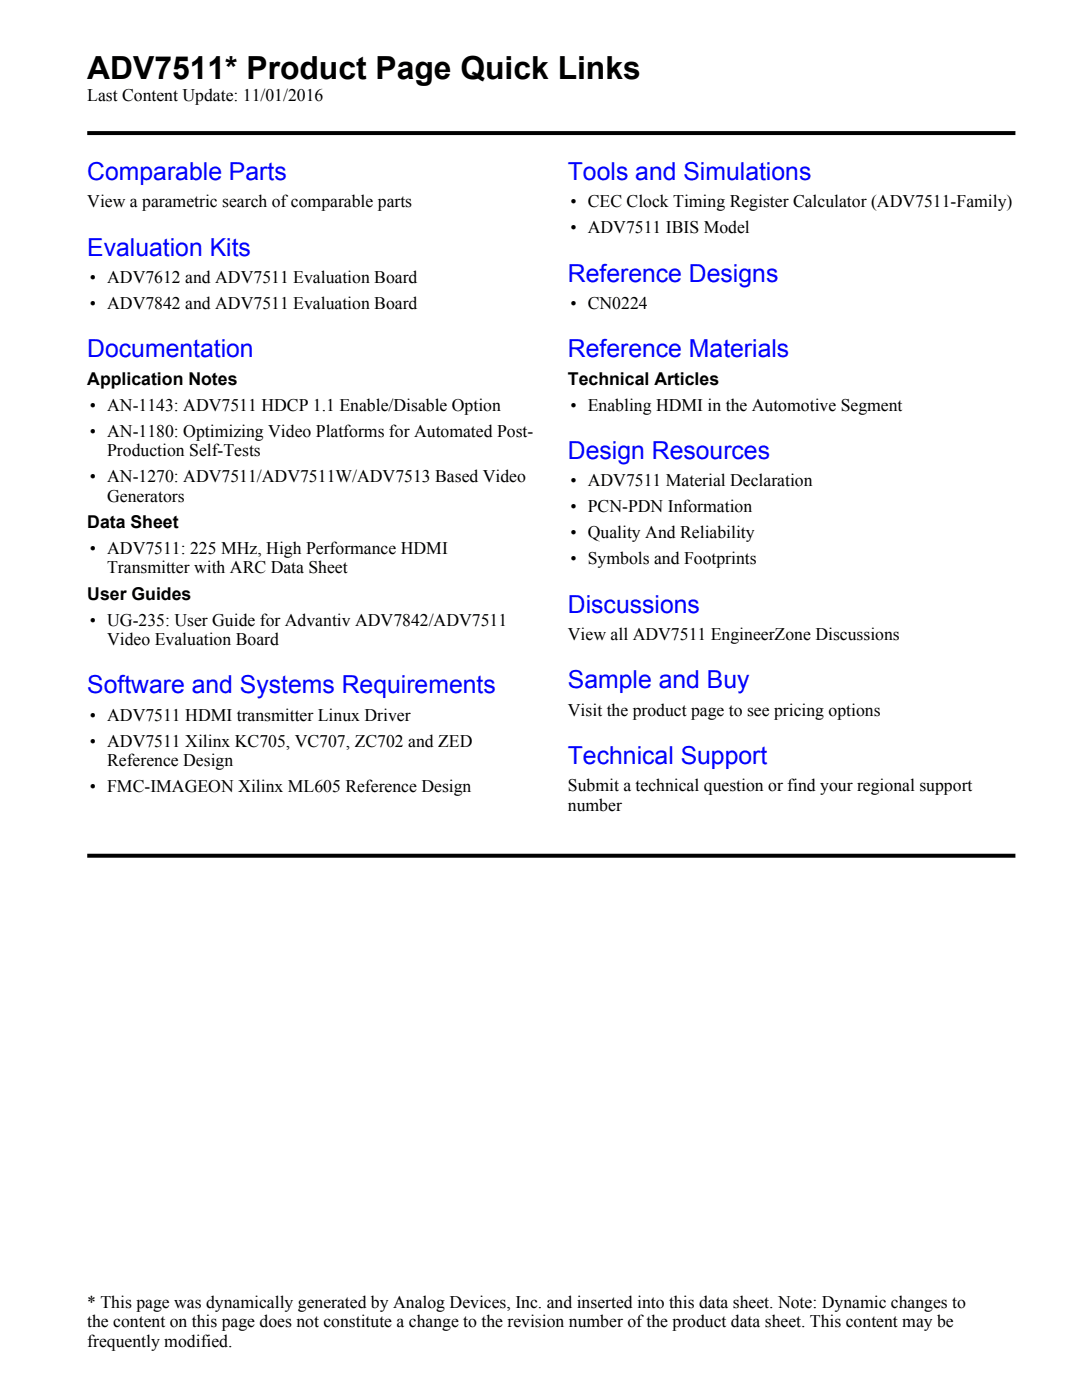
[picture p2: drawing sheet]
<svg xmlns="http://www.w3.org/2000/svg" width="216mm" height="279mm" viewBox="0 0 216 279" stroke-linecap="round" stroke-linejoin="round" font-family="sans-serif">
<defs><g id="words">
<text font-size="6.3" x="17.4" y="15.9">ADV7511* Product Page Quick Links</text>
<g font-size="4.9" fill="#00f">
<text x="17.4" y="36">Comparable Parts</text>
<text x="113.3" y="36">Tools and Simulations</text>
<text x="17.4" y="51">Evaluation Kits</text>
<text x="113.3" y="56.2">Reference Designs</text>
<text x="17.4" y="71.3">Documentation</text>
<text x="113.3" y="71.3">Reference Materials</text>
<text x="113.3" y="91.6">Design Resources</text>
<text x="113.3" y="122.3">Discussions</text>
<text x="113.3" y="137.4">Sample and Buy</text>
<text x="17.4" y="138.4">Software and Systems Requirements</text>
<text x="113.3" y="152.5">Technical Support</text>
</g>
<g font-size="3.5">
<text x="17.4" y="20.2">Last Content Update: 11/01/2016</text>
<text x="17.4" y="41.4">View a parametric search of comparable parts</text>
<text x="113.8" y="41.4">• CEC Clock Timing Register Calculator (ADV7511-Family)</text>
<text x="113.8" y="46.6">• ADV7511 IBIS Model</text>
<text x="17.9" y="56.5">• ADV7612 and ADV7511 Evaluation Board</text>
<text x="17.9" y="61.7">• ADV7842 and ADV7511 Evaluation Board</text>
<text x="113.8" y="61.7">• CN0224</text>
<text x="17.4" y="76.8">Application Notes</text>
<text x="113.3" y="76.8">Technical Articles</text>
<text x="17.9" y="81.9">• AN-1143: ADV7511 HDCP 1.1 Enable/Disable Option</text>
<text x="113.8" y="81.9">• Enabling HDMI in the Automotive Segment</text>
<text x="17.9" y="87.2">• AN-1180: Optimizing Video Platforms for Automated Post-</text>
<text x="21.4" y="91">Production Self-Tests</text>
<text x="17.9" y="96.2">• AN-1270: ADV7511/ADV7511W/ADV7513 Based Video</text>
<text x="21.4" y="100.1">Generators</text>
<text x="113.8" y="97">• ADV7511 Material Declaration</text>
<text x="17.4" y="105.4">Data Sheet</text>
<text x="113.8" y="102.2">• PCN-PDN Information</text>
<text x="113.8" y="107.4">• Quality And Reliability</text>
<text x="17.9" y="110.5">• ADV7511: 225 MHz, High Performance HDMI</text>
<text x="113.8" y="112.6">• Symbols and Footprints</text>
<text x="17.4" y="119.7">User Guides</text>
<text x="21.4" y="114.4">Transmitter with ARC Data Sheet</text>
<text x="17.9" y="124.8">• UG-235: User Guide for Advantiv ADV7842/ADV7511</text>
<text x="21.4" y="128.7">Video Evaluation Board</text>
<text x="113.3" y="127.7">View all ADV7511 EngineerZone Discussions</text>
<text x="17.9" y="143.8">• ADV7511 HDMI transmitter Linux Driver</text>
<text x="113.3" y="142.8">Visit the product page to see pricing options</text>
<text x="17.9" y="149">• ADV7511 Xilinx KC705, VC707, ZC702 and ZED</text>
<text x="21.4" y="152.9">Reference Design</text>
<text x="17.9" y="158.1">• FMC-IMAGEON Xilinx ML605 Reference Design</text>
<text x="113.3" y="157.9">Submit a technical question or find your regional support</text>
<text x="113.3" y="161.8">number</text>
<text x="17.4" y="261">* This page was dynamically generated by Analog Devices, Inc. and inserted into this data sheet. Note: Dynamic changes to</text>
<text x="17.4" y="264.8">the content on this page does not constitute a change to the revision number of the product data sheet. This content may be</text>
<text x="17.4" y="268.7">frequently modified.</text>
</g>
</g></defs>
<g fill="#000">
<path d="M17.4 26.2h92.4l.4 .8h-92.8zM109.8 26.2h92.8v.8h-92.4z"/>
<path d="M17.4 170.4h92.4l.4 .8h-92.8zM109.8 170.4h92.8v.8h-92.4z"/>
</g>
<use href="#words"/>
</svg>
